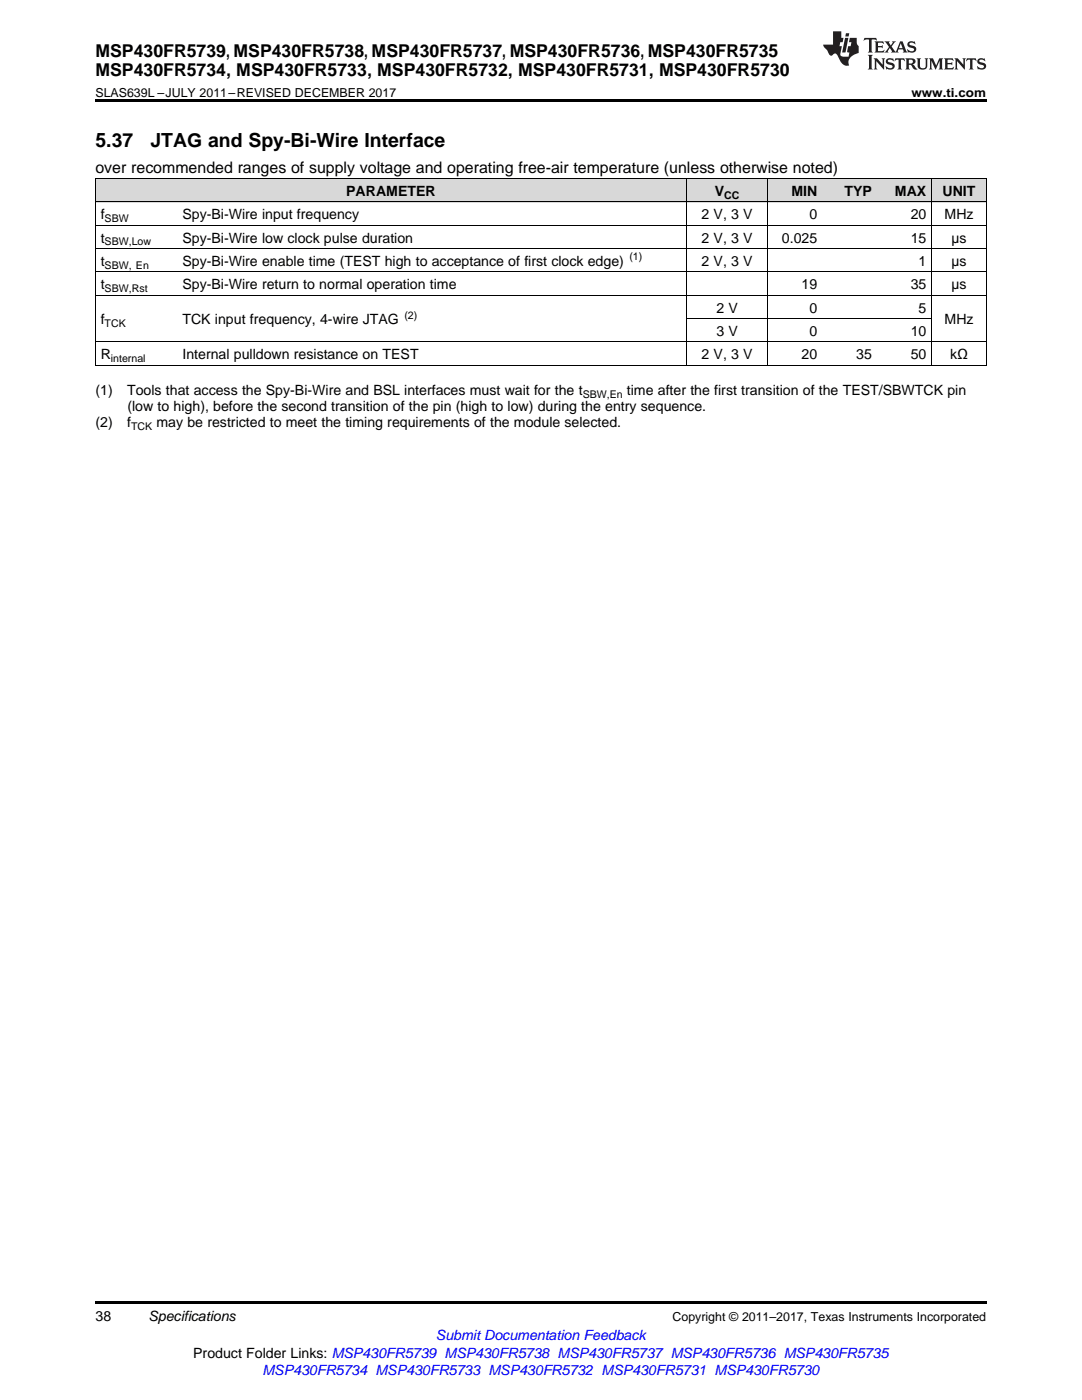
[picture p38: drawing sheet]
<svg xmlns="http://www.w3.org/2000/svg" width="216mm" height="279mm" viewBox="0 0 216 279" stroke-linecap="round" stroke-linejoin="round" font-family="sans-serif">
<defs><g id="words">
<g font-size="3.9">
<text x="19" y="29.3">5.37</text>
<text x="30" y="29.3">JTAG and Spy-Bi-Wire Interface</text>
</g>
<g font-size="3.5">
<text x="19" y="11.3">MSP430FR5739, MSP430FR5738, MSP430FR5737, MSP430FR5736, MSP430FR5735</text>
<text x="19" y="15.2">MSP430FR5734, MSP430FR5733, MSP430FR5732, MSP430FR5731, MSP430FR5730</text>
</g>
<text font-size="3.2" x="19" y="34.4">over recommended ranges of supply voltage and operating free-air temperature (unless otherwise noted)</text>
<g font-size="2.8">
<text x="69.1" y="39.1">PARAMETER</text>
<text x="142.6" y="39.1">V</text>
<text x="157.9" y="39.1">MIN</text>
<text x="168.5" y="39.1">TYP</text>
<text x="178.6" y="39.1">MAX</text>
<text x="188.1" y="39.1">UNIT</text>
<text x="20.1" y="43.7">f</text>
<text x="36.4" y="43.7">Spy-Bi-Wire input frequency</text>
<text x="140" y="43.7">2 V, 3 V</text>
<text x="161.5" y="43.7">0</text>
<text x="181.7" y="43.7">20</text>
<text x="188.5" y="43.7">MHz</text>
<text x="20.1" y="48.4">t</text>
<text x="20.1" y="53.1">t</text>
<text x="36.4" y="48.4">Spy-Bi-Wire low clock pulse duration</text>
<text x="36.4" y="53.1">Spy-Bi-Wire enable time (TEST high to acceptance of first clock edge)</text>
<text x="140" y="48.4">2 V, 3 V</text>
<text x="140" y="53.1">2 V, 3 V</text>
<text x="156" y="48.4">0.025</text>
<text x="181.7" y="48.4">15</text>
<text x="183.3" y="53.1">1</text>
<text x="189.9" y="48.4">µs</text>
<text x="189.9" y="53.1">µs</text>
<text x="20.1" y="57.7">t</text>
<text x="36.4" y="57.7">Spy-Bi-Wire return to normal operation time</text>
<text x="159.9" y="57.7">19</text>
<text x="181.7" y="57.7">35</text>
<text x="189.9" y="57.7">µs</text>
<text x="20.1" y="64.7">f</text>
<text x="36.4" y="64.7">TCK input frequency, 4-wire JTAG</text>
<text x="142.9" y="62.4">2 V</text>
<text x="161.5" y="62.4">0</text>
<text x="183.3" y="62.4">5</text>
<text x="188.5" y="64.7">MHz</text>
<text x="20.1" y="71.7">R</text>
<text x="36.4" y="71.7">Internal pulldown resistance on TEST</text>
<text x="140" y="71.7">2 V, 3 V</text>
<text x="142.9" y="67">3 V</text>
<text x="159.9" y="71.7">20</text>
<text x="161.5" y="67">0</text>
<text x="170.9" y="71.7">35</text>
<text x="181.7" y="67">10</text>
<text x="181.7" y="71.7">50</text>
<text x="189.6" y="71.7">kΩ</text>
<text x="19" y="78.9">(1)</text>
<text x="25.4" y="78.9">Tools that access the Spy-Bi-Wire and BSL interfaces must wait for the t</text>
<text x="25.4" y="82.1">(low to high), before the second transition of the pin (high to low) during the entry sequence.</text>
<text x="125.1" y="78.9">time after the first transition of the TEST/SBWTCK pin</text>
<text x="19" y="85.3">(2)</text>
<text x="25.4" y="85.3">f</text>
<text x="31.2" y="85.3">may be restricted to meet the timing requirements of the module selected.</text>
<text x="19" y="263.6">38</text>
<text x="29.6" y="263.6">Specifications</text>
<text x="38.6" y="270.9">Product Folder Links: MSP430FR5739 MSP430FR5738 MSP430FR5737 MSP430FR5736 MSP430FR5735</text>
</g>
<g font-size="2.8" fill="#00f">
<text x="87" y="267.4">Submit Documentation Feedback</text>
<text x="52.4" y="274.5">MSP430FR5734 MSP430FR5733 MSP430FR5732 MSP430FR5731 MSP430FR5730</text>
</g>
<g font-size="2.5">
<text x="19" y="19.3">SLAS639L –JULY 2011–REVISED DECEMBER 2017</text>
<text x="181.9" y="19.3">www.ti.com</text>
<text x="134.2" y="263.6">Copyright © 2011–2017, Texas Instruments Incorporated</text>
</g>
<g font-size="2.1">
<text x="144.5" y="39.7">CC</text>
<text x="20.9" y="44.3">SBW</text>
<text x="20.9" y="49">SBW,Low</text>
<text x="20.9" y="53.6">SBW, En</text>
<text x="125.6" y="51.9">(1)</text>
<text x="20.9" y="58.3">SBW,Rst</text>
<text x="20.9" y="65.3">TCK</text>
<text x="80.7" y="63.6">(2)</text>
<text x="22.1" y="72.2">internal</text>
<text x="116.3" y="79.5">SBW,En</text>
<text x="26.1" y="85.8">TCK</text>
</g>
</g></defs>
<g fill="#d8d8d8">
<path d="M19 35.7h16.3v4.7h-16.3z"/>
<path d="M35.3 35.7h101.6v4.7h-101.6z"/>
<path d="M136.9 35.7h16.4v4.7h-16.4z"/>
<path d="M153.3 35.7h10.9v4.7h-10.9z"/>
<path d="M164.2 35.7h10.8v4.7h-10.8z"/>
<path d="M175 35.7h10.9v4.7h-10.9z"/>
<path d="M185.9 35.7h10.9v4.7h-10.9z"/>
</g>
<path d="M19 19.9h177.8v.5h-177.8zM19 259.7h177.8v.5h-177.8z" fill="#000"/>
<g fill="none" stroke="#000" stroke-width=".2">
<path d="M19 35.6h177.8M19.1 35.7v37.3M136.9 35.7v37.3M153.2 35.7v37.3M185.9 35.7v37.3M196.8 35.7v37.3M19 58.9h177.8M19 54.3h177.8M19 49.6h177.8M19 45h177.8M19 40.3h177.8M19 72.9h177.8"/>
<path d="M19 68.2h177.8M136.9 63.6h49"/>
</g>
<g fill="#231f20">
<path d="M172.5 7.6l-.1 .5 .4-.2h.6v.1v2.1l-.2 .4h.9l-.2-.4v-2.1l.1-.1h.5l.5 .2-.2-.5zM174.5 8.3l.2 .3v1.5l-.2 .4h1.8l.2-.6a1.04 1.04 0 0 1-1.3 .2v-.7h.6l.3 .2v-.6l-.3 .2h-.6v-.6l.8-.1 .4 .3-.2-.5zM176.5 8.3l.9 1.1-.9 1.1h.8l-.2-.2 .4-.7 .5 .7-.2 .2h1.5l-.2-.2 .2-.4h.9l.1 .4-.2 .2h1l-.3-.3-.7-1.9h-.5l-.9 2-.8-1 .9-1h-.8l.1 .3-.4 .5-.3-.6 .1-.2zM179.7 8.6l.4 1h-.7zM181.3 8.4a.63 .63 0 0 0-.2 .7 .63 .63 0 0 0 .6 .4l.6 .2 .1 .2a.75 .75 0 0 1-.7 .4 .75 .75 0 0 1-.6-.5l.1 .7 .1-.1a1.11 1.11 0 0 0 1.5-.6 1.13 1.13 0 0 0-1.2-.8l-.1-.4a1.04 1.04 0 0 1 1.2 .2l-.2-.5-.2 .1-.4-.2zM173.2 10.9l.2 .4v2.2l-.2 .4h1l-.3-.4v-2.2l.3-.4zM174.3 11.6l.3 .4v1.5l-.3 .4h.8l-.2-.4v-1.3l1.5 1.7v-1.9l.2-.4h-.7l.2 .4v.9l-1.1-1.3zM177 11.8a.62 .62 0 0 0-.2 .7 .62 .62 0 0 0 .6 .4l.6 .1 .1 .3a.76 .76 0 0 1-.7 .3 .76 .76 0 0 1-.7-.4l.2 .7 .1-.1a1.11 1.11 0 0 0 1.5-.6 1.13 1.13 0 0 0-1.2-.8l-.1-.4a1.04 1.04 0 0 1 1.2 .2l-.2-.6-.2 .1-.5-.1zM178.7 11.6l-.2 .6a.61 .61 0 0 1 .8-.3v1.6l-.2 .4h.9l-.2-.4v-1.6a.63 .63 0 0 1 .7 .3l-.1-.6zM180.6 11.6l.3 .4v1.5l-.3 .4h1l-.2-.2-.1-.8 .6 .2a.76 .76 0 0 0 1.2 .7l-1-1a.58 .58 0 0 0 .6-.5 .58 .58 0 0 0-.5-.6zM181.4 11.9h.1a.45 .45 0 0 1 .5 .1 .45 .45 0 0 1 .1 .5l-.8 .2zM182.9 11.6l.2 .2a2.17 2.17 0 0 0 .3 1.9 .99 .99 0 0 0 1.6-.6v-1.1l.2-.4h-.7l.2 .2a1.92 1.92 0 0 1-.2 1.8 .6 .6 0 0 1-.9-.5v-1.1l.2-.4zM185.4 11.6l.2 .4v1.5l-.2 .4h.7l-.2-.4v-1.4l.8 1.8 .8-1.8v1.4l-.2 .4h.9l-.2-.4v-1.5l.2-.4h-.8l-.6 1.5-.6-1.5zM188.4 11.6l.2 .4v1.5l-.2 .4h1.8l.1-.6a1.04 1.04 0 0 1-1.2 .1v-.6h.5l.4 .2v-.6l-.4 .2h-.5v-.7h.8l.3 .3-.1-.6zM190.5 11.6l.2 .4v1.5l-.2 .4h.7l-.2-.4v-1.3l1.5 1.7v-1.9l.2-.4h-.7l.2 .4v.9l-1.1-1.3zM192.9 11.6l-.1 .6a.61 .61 0 0 1 .7-.3l.1 1.6-.3 .4h1l-.3-.4 .1-1.6a.63 .63 0 0 1 .7 .3l-.1-.6zM195.2 11.8a.62 .62 0 0 0-.2 .7 .62 .62 0 0 0 .6 .4l.6 .1 .1 .3a.76 .76 0 0 1-.7 .3 .76 .76 0 0 1-.6-.4l.1 .7 .1-.1a1.11 1.11 0 0 0 1.6-.6 1.13 1.13 0 0 0-1.3-.8l-.1-.4a1.04 1.04 0 0 1 1.2 .2l-.1-.6-.2 .1-.5-.1z"/>
<path d="M166.2 6.3v2.6h-1.9v.4l.8 .9a.91 .91 0 0 0 1 .8 .56 .56 0 0 1 .5-.3 .56 .56 0 0 1 .5 .3l.4 .8a1.53 1.53 0 0 0 1.9 1.2 1.54 1.54 0 0 1 1-2.1l.9-.3v-1.4a1.52 1.52 0 0 1-.4-1.6h-1.3l-.2 .8h.5l-.2 .8h-.5l-.1 1v.2l.4 .1-.2 .8a1.93 1.93 0 0 1-1.6-.3l.3-1.8h-.5l.2-.8h.4l.2-.8h-.4v-1.3zM168.6 7.6l-.6 2.9h.7l.6-2.9zM168.8 6.6l-.1 .7h.6l.2-.7z"/>
</g>
<use href="#words"/>
</svg>
